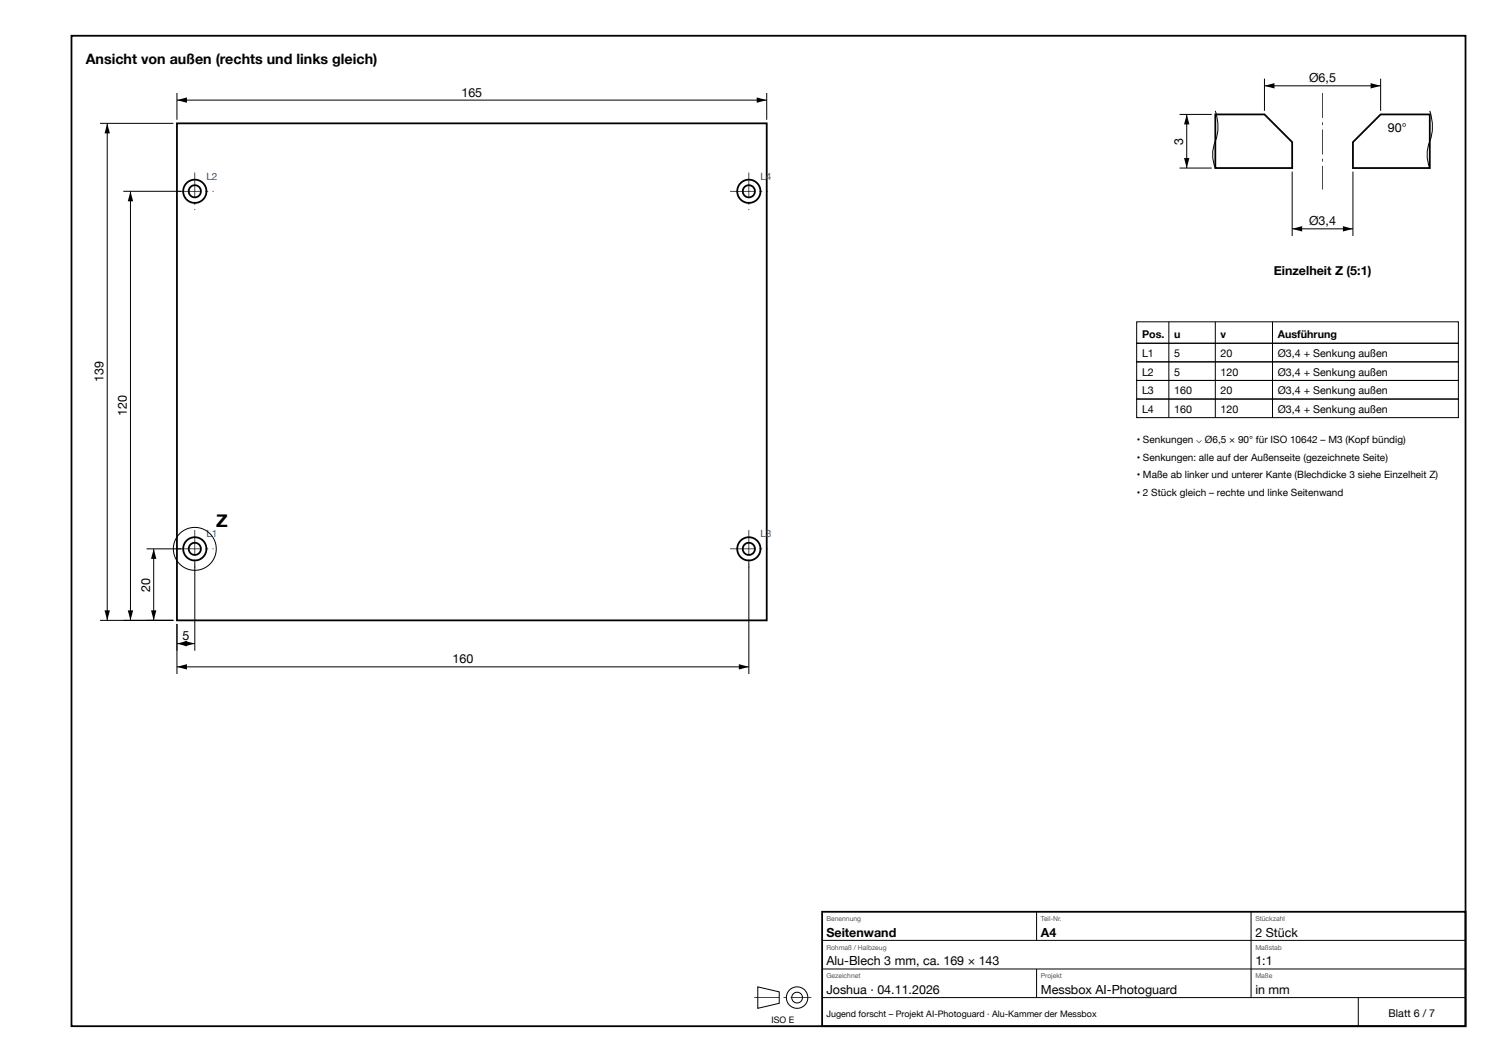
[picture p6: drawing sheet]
<svg xmlns="http://www.w3.org/2000/svg" width="420mm" height="297mm" viewBox="0 0 420 297" stroke-linecap="round" stroke-linejoin="round" font-family="sans-serif">
<defs><g id="words">
<text font-size="5" x="60.5" y="147.5">Z</text>
<text font-size="4" x="24" y="18">Ansicht von außen (rechts und links gleich)</text>
<g font-size="3.5">
<text x="366.2" y="23">Ø6,5</text>
<text x="129.1" y="27">165</text>
<text x="331" y="40.5" transform="rotate(-90 331 40.5)">3</text>
<text x="388.2" y="37">90°</text>
<text x="366.2" y="63">Ø3,4</text>
<text x="356.3" y="77">Einzelheit Z (5:1)</text>
<text x="29" y="106.9" transform="rotate(-90 29 106.9)">139</text>
<text x="35.5" y="116.4" transform="rotate(-90 35.5 116.4)">120</text>
<text x="42" y="165.4" transform="rotate(-90 42 165.4)">20</text>
<text x="51" y="179">5</text>
<text x="126.6" y="185.5">160</text>
<text x="231.2" y="262">Seitenwand</text>
<text x="291.2" y="262">A4</text>
<text x="351.2" y="262">2 Stück</text>
<text x="231.2" y="270">Alu-Blech 3 mm, ca. 169 × 143</text>
<text x="351.2" y="270">1:1</text>
<text x="231.2" y="278">Joshua · 04.11.2026</text>
<text x="291.2" y="278">Messbox AI-Photoguard</text>
<text x="351.2" y="278">in mm</text>
</g>
<g font-size="3">
<text x="319.5" y="94.4">Pos.</text>
<text x="328.5" y="94.4">u</text>
<text x="341.5" y="94.4">v</text>
<text x="357.5" y="94.4">Ausführung</text>
<text x="319.5" y="99.9">L1</text>
<text x="328.5" y="99.9">5</text>
<text x="341.5" y="99.9">20</text>
<text x="357.5" y="99.9">Ø3,4 + Senkung außen</text>
<text x="319.5" y="105.1">L2</text>
<text x="328.5" y="105.1">5</text>
<text x="341.5" y="105.1">120</text>
<text x="357.5" y="105.1">Ø3,4 + Senkung außen</text>
<text x="319.5" y="110.3">L3</text>
<text x="328.5" y="110.3">160</text>
<text x="341.5" y="110.3">20</text>
<text x="357.5" y="110.3">Ø3,4 + Senkung außen</text>
<text x="319.5" y="115.5">L4</text>
<text x="328.5" y="115.5">160</text>
<text x="341.5" y="115.5">120</text>
<text x="357.5" y="115.5">Ø3,4 + Senkung außen</text>
<text x="388.5" y="284.5">Blatt 6 / 7</text>
</g>
<g font-size="2.8" fill="#1f4e79">
<text x="57.7" y="50.3">L2</text>
<text x="212.7" y="50.3">L4</text>
<text x="57.7" y="150.3">L1</text>
<text x="212.7" y="150.3">L3</text>
</g>
<g font-size="2.8">
<text x="318" y="123.8">• Senkungen ⌵ Ø6,5 × 90° für ISO 10642 – M3 (Kopf bündig)</text>
<text x="318" y="128.8">• Senkungen: alle auf der Außenseite (gezeichnete Seite)</text>
<text x="318" y="133.8">• Maße ab linker und unterer Kante (Blechdicke 3 siehe Einzelheit Z)</text>
<text x="318" y="138.8">• 2 Stück gleich – rechte und linke Seitenwand</text>
</g>
<g font-size="2.5">
<text x="215.8" y="286">ISO E</text>
<text x="231.2" y="284.5">Jugend forscht – Projekt AI-Photoguard · Alu-Kammer der Messbox</text>
</g>
<g font-size="1.9" fill="#555">
<text x="231.2" y="257.6">Benennung</text>
<text x="291.2" y="257.6">Teil-Nr.</text>
<text x="351.2" y="257.6">Stückzahl</text>
<text x="231.2" y="265.6">Rohmaß / Halbzeug</text>
<text x="351.2" y="265.6">Maßstab</text>
<text x="231.2" y="273.6">Gezeichnet</text>
<text x="291.2" y="273.6">Projekt</text>
<text x="351.2" y="273.6">Maße</text>
</g>
</g></defs>
<g fill="none" stroke="#000" stroke-width=".5">
<path d="M20 10h390v277h-390zM49.5 34.5h165v139h-165zM340 32h13.7l7.8 7.8v7.2h-21.5zM378.5 39.8l7.7-7.8h13.8v15h-21.5zM230 255h180v32h-180z"/>
<circle cx="54.5" cy="53.5" r="3.2"/>
<circle cx="54.5" cy="53.5" r="1.7"/>
<circle cx="209.5" cy="53.5" r="3.3"/>
<circle cx="209.5" cy="53.5" r="1.7"/>
<circle cx="54.5" cy="153.5" r="3.2"/>
<circle cx="54.5" cy="153.5" r="1.7"/>
<circle cx="209.5" cy="153.5" r="3.3"/>
<circle cx="209.5" cy="153.5" r="1.7"/>
</g>
<g fill="#000">
<path d="M30 34.5l.7 2.8h-1.5zM49.5 28l2.8-.7v1.5zM211.7 27.3l2.8 .7-2.8 .8zM332 32l.7 2.8h-1.5zM353.7 24l2.8-.7v1.5zM383.4 23.3l2.8 .7-2.8 .8zM36.5 53.5l.7 2.8h-1.5zM331.2 44.2h1.5l-.7 2.8zM361.5 64l2.8-.7v1.5zM375.7 63.3l2.8 .7-2.8 .8zM43 153.5l.7 2.8h-1.5zM29.2 170.7h1.5l-.7 2.8z"/>
<path d="M35.7 170.7h1.5l-.7 2.8zM42.2 170.7h1.5l-.7 2.8zM49.5 180l2.8-.8v1.5zM51.7 179.2l2.8 .8-2.8 .7zM49.5 186.5l2.8-.8v1.5zM206.7 185.7l2.8 .8-2.8 .7z"/>
<path d="M369.9 26h.2v7h-.2zM369.9 34.2h.2v.8h-.2zM369.9 36.2h.2v7h-.2zM369.9 44.4h.2v.8h-.2zM369.9 46.4h.2v6.6h-.2z"/>
<path d="M49.2 53.4h7v.2h-7zM57.4 53.4h.8v.2h-.8zM59.4 53.4h.3v.2h-.3z"/>
<path d="M54.4 48.3h.2v7h-.2zM54.4 56.5h.2v.8h-.2zM54.4 58.5h.2v.3h-.2z"/>
<path d="M204.2 53.4h7v.2h-7zM212.4 53.4h.8v.2h-.8zM214.4 53.4h.3v.2h-.3z"/>
<path d="M209.4 48.3h.2v7h-.2zM209.4 56.5h.2v.8h-.2zM209.4 58.5h.2v.3h-.2z"/>
<path d="M49.2 153.4h7v.2h-7zM57.4 153.4h.8v.2h-.8zM59.4 153.4h.3v.2h-.3z"/>
<path d="M54.4 148.2h.2v7h-.2zM54.4 156.4h.2v.8h-.2zM54.4 158.4h.2v.3h-.2z"/>
<path d="M204.2 153.4h7v.2h-7zM212.4 153.4h.8v.2h-.8zM214.4 153.4h.3v.2h-.3z"/>
<path d="M209.4 148.2h.2v7h-.2zM209.4 156.4h.2v.8h-.2zM209.4 158.4h.2v.3h-.2z"/>
<path d="M211 278.9h7v.2h-7zM219.2 278.9h.8v.2h-.8zM221.2 278.9h5.8v.2h-5.8z"/>
</g>
<g fill="none" stroke="#000" stroke-width=".28">
<path d="M28 34.5h20.5M30 34.5v139M49.5 26v7.5M49.5 28h165M214.5 26v7.5M330 32h9M332 32v15M340 31a13.5 13.5 0 0 1-.5 10.2l-.2 1.6v1.7l.7 2.5M353.7 22v9M353.7 24h32.5M386.2 22v9M400 31a13.5 13.5 0 0 1-.5 10.2l-.2 1.6v1.7l.7 2.5"/>
<path d="M34.5 53.5h16.2M36.5 53.5v120M330 47h9M361.5 48v18M378.5 48v18M361.5 64h17M318 90h90v6h-90zM318 96h90v5.2h-90zM327 90v26.8M340 90v26.8M356 90v26.8M318 101.2h90v5.2h-90z"/>
<path d="M318 106.4h90v5.2h-90zM318 111.6h90v5.2h-90zM41 153.5h9.7M43 153.5v20M54.5 157.2v24.8M209.5 157.2v31.3M28 173.5h20.5M49.5 174.5v14M49.5 180h5M49.5 186.5h160M290 255v8M350 255v24"/>
<path d="M212 276l6 1.4v3.2l-6 1.4zM230 263h180M230 271h180M230 279h180M290 271v8M380 279v8"/>
<circle cx="54.5" cy="153.5" r="6"/>
<circle cx="223" cy="279" r="3"/>
<circle cx="223" cy="279" r="1.5"/>
</g>
<use href="#words"/>
</svg>
